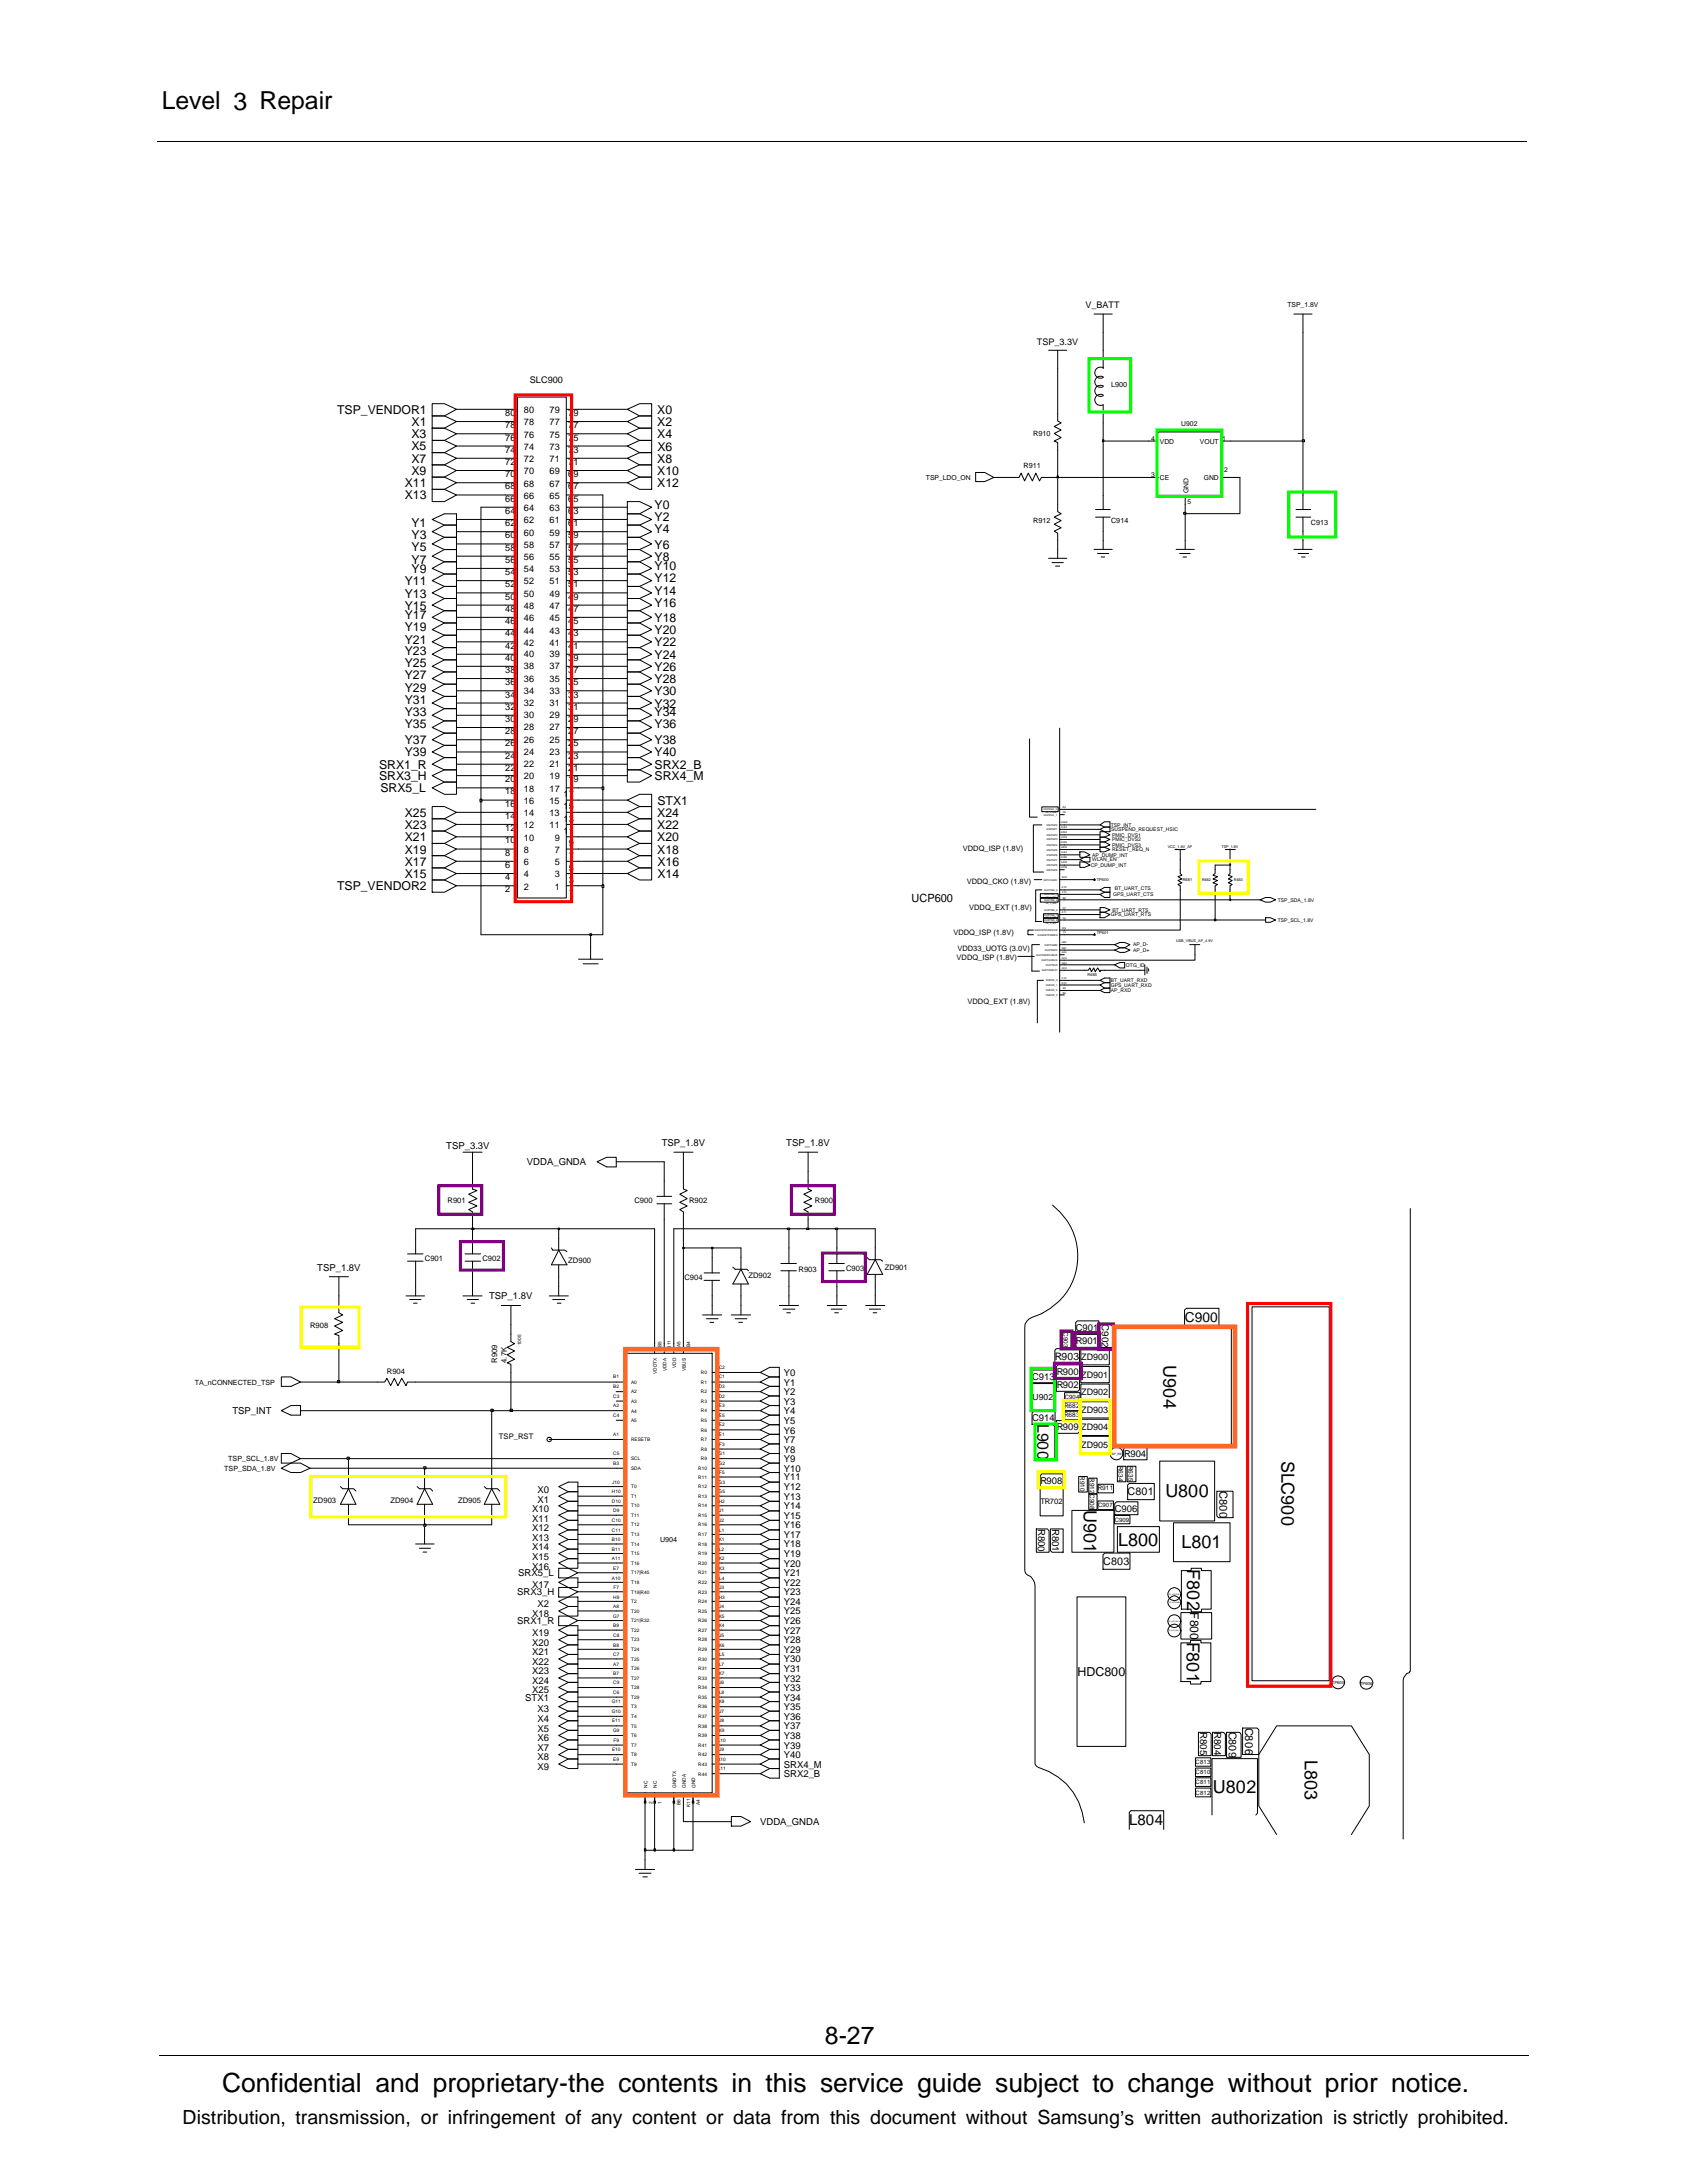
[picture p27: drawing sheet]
<svg xmlns="http://www.w3.org/2000/svg" width="216mm" height="279mm" viewBox="0 0 216 279" stroke-linecap="round" stroke-linejoin="round" font-family="sans-serif">
<defs><g id="words">
<text font-size="3.4" x="28.4" y="267.7">Confidential and proprietary-the contents in this service guide subject to change without prior notice.</text>
<g font-size="3.2">
<text x="20.7" y="14">Level 3 Repair</text>
<text x="105.6" y="261.6">8-27</text>
</g>
<text font-size="2.5" x="23.4" y="271.9">Distribution, transmission, or infringement of any content or data from this document without Samsung’s written authorization is strictly prohibited.</text>
<g font-size="2.3">
<text x="148.9" y="174.8" transform="rotate(90 148.9 174.8)">U904</text>
<text x="149.1" y="191.6">U800</text>
<text x="164" y="187" transform="rotate(90 164 187)">SLC900</text>
<text x="138.7" y="193.2" transform="rotate(90 138.7 193.2)">U901</text>
<text x="143.1" y="197.8">L800</text>
<text x="151.2" y="198.2">L801</text>
<text x="151.9" y="200.8" transform="rotate(90 151.9 200.8)">F802</text>
<text x="151.9" y="210.1" transform="rotate(90 151.9 210.1)">F801</text>
<text x="167" y="225.3" transform="rotate(90 167 225.3)">L803</text>
<text x="155.2" y="229.5">U802</text>
</g>
<text font-size="2" x="132.8" y="182.2" transform="rotate(90 132.8 182.2)">L900</text>
<text font-size="1.9" x="144.5" y="233.6">L804</text>
<text font-size="1.8" x="151.6" y="169.2">C900</text>
<g font-size="1.6">
<text x="43.1" y="53">TSP_VENDOR1</text>
<text x="84.1" y="53">X0</text>
<text x="52.7" y="56.1">X3</text>
<text x="52.7" y="57.7">X5</text>
<text x="52.7" y="59.2">X7</text>
<text x="52.7" y="54.5">X1</text>
<text x="84.1" y="54.5">X2</text>
<text x="84.1" y="56.1">X4</text>
<text x="84.1" y="59.2">X8</text>
<text x="84.1" y="57.7">X6</text>
<text x="51.8" y="63.9">X13</text>
<text x="51.8" y="62.4">X11</text>
<text x="52.7" y="60.8">X9</text>
<text x="83.8" y="65.1">Y0</text>
<text x="84.1" y="62.4">X12</text>
<text x="84.1" y="60.8">X10</text>
<text x="52.7" y="67.4">Y1</text>
<text x="52.7" y="69">Y3</text>
<text x="52.7" y="70.6">Y5</text>
<text x="83.8" y="66.7">Y2</text>
<text x="83.8" y="68.3">Y4</text>
<text x="83.8" y="71.8">Y8</text>
<text x="83.8" y="70.2">Y6</text>
<text x="51.8" y="76.5">Y13</text>
<text x="51.8" y="74.9">Y11</text>
<text x="52.7" y="72.1">Y7</text>
<text x="52.7" y="73.3">Y9</text>
<text x="83.8" y="74.5">Y12</text>
<text x="83.8" y="77.7">Y16</text>
<text x="83.8" y="76.1">Y14</text>
<text x="83.8" y="73">Y10</text>
<text x="51.8" y="79.2">Y17</text>
<text x="51.8" y="80.8">Y19</text>
<text x="51.8" y="78">Y15</text>
<text x="51.8" y="82.4">Y21</text>
<text x="51.8" y="83.8">Y23</text>
<text x="83.8" y="79.6">Y18</text>
<text x="83.8" y="81.2">Y20</text>
<text x="83.8" y="82.7">Y22</text>
<text x="51.8" y="85.4">Y25</text>
<text x="51.8" y="87">Y27</text>
<text x="51.8" y="88.5">Y29</text>
<text x="83.8" y="89">Y30</text>
<text x="83.8" y="85.9">Y26</text>
<text x="83.8" y="87.4">Y28</text>
<text x="83.8" y="84.3">Y24</text>
<text x="51.8" y="95.3">Y37</text>
<text x="51.8" y="91.7">Y33</text>
<text x="51.8" y="90.1">Y31</text>
<text x="51.8" y="93.2">Y35</text>
<text x="83.8" y="95.3">Y38</text>
<text x="83.8" y="91.7">Y34</text>
<text x="83.8" y="90.6">Y32</text>
<text x="83.8" y="93.2">Y36</text>
<text x="48.5" y="99.8">SRX3_H</text>
<text x="48.5" y="98.4">SRX1_R</text>
<text x="48.7" y="101.4">SRX5_L</text>
<text x="51.8" y="96.8">Y39</text>
<text x="83.8" y="98.4">SRX2_B</text>
<text x="83.8" y="99.8">SRX4_M</text>
<text x="83.8" y="96.8">Y40</text>
<text x="51.8" y="104.5">X25</text>
<text x="51.8" y="106.1">X23</text>
<text x="51.8" y="107.7">X21</text>
<text x="84.1" y="104.5">X24</text>
<text x="84.1" y="107.7">X20</text>
<text x="84.1" y="106.1">X22</text>
<text x="84.1" y="103">STX1</text>
<text x="43.1" y="113.9">TSP_VENDOR2</text>
<text x="51.8" y="110.8">X17</text>
<text x="51.8" y="112.4">X15</text>
<text x="51.8" y="109.2">X19</text>
<text x="84.1" y="109.2">X18</text>
<text x="84.1" y="112.4">X14</text>
<text x="84.1" y="110.8">X16</text>
<text x="137.9" y="214.5">HDC800</text>
</g>
<g font-size="1.5">
<text x="116.7" y="115.4">UCP600</text>
<text x="152.3" y="206.4" transform="rotate(90 152.3 206.4)">F800</text>
</g>
<g font-size="1.4">
<text x="144.3" y="191.4">C801</text>
<text x="156.1" y="190.8" transform="rotate(90 156.1 190.8)">C800</text>
<text x="141.2" y="200.3">C803</text>
<text x="157.2" y="221.7" transform="rotate(90 157.2 221.7)">C809</text>
<text x="159.4" y="221.1" transform="rotate(90 159.4 221.1)">C806</text>
</g>
<g font-size="1.3">
<text x="141" y="169.5" transform="rotate(90 141 169.5)">C902</text>
<text x="135" y="174">R903</text>
<text x="132.8" y="195.7" transform="rotate(90 132.8 195.7)">R800</text>
<text x="134.6" y="195.7" transform="rotate(90 134.6 195.7)">R801</text>
<text x="153.6" y="221.7" transform="rotate(90 153.6 221.7)">R805</text>
<text x="155.4" y="221.7" transform="rotate(90 155.4 221.7)">R804</text>
</g>
<g font-size="1.2">
<text x="138.9" y="39.5">V_BATT</text>
<text x="132.7" y="44.1">TSP_3.3V</text>
<text x="64.7" y="53.2">80</text>
<text x="67.1" y="52.9">80</text>
<text x="67.8" y="49">SLC900</text>
<text x="70.3" y="52.9">79</text>
<text x="72.7" y="53.2">79</text>
<text x="64.7" y="57.9">74</text>
<text x="64.7" y="56.4">76</text>
<text x="64.7" y="54.8">78</text>
<text x="64.7" y="59.5">72</text>
<text x="67.1" y="57.6">74</text>
<text x="67.1" y="56">76</text>
<text x="67.1" y="54.4">78</text>
<text x="67.1" y="59.1">72</text>
<text x="70.3" y="56">75</text>
<text x="70.3" y="54.4">77</text>
<text x="70.3" y="59.1">71</text>
<text x="70.3" y="57.6">73</text>
<text x="72.7" y="56.4">75</text>
<text x="72.7" y="54.8">77</text>
<text x="72.7" y="59.5">71</text>
<text x="72.7" y="57.9">73</text>
<text x="64.7" y="62.6">68</text>
<text x="64.7" y="61.1">70</text>
<text x="64.7" y="65.8">64</text>
<text x="64.7" y="64.2">66</text>
<text x="67.1" y="62.3">68</text>
<text x="67.1" y="60.7">70</text>
<text x="67.1" y="63.8">66</text>
<text x="67.1" y="65.4">64</text>
<text x="70.3" y="62.3">67</text>
<text x="70.3" y="60.7">69</text>
<text x="70.3" y="65.4">63</text>
<text x="70.3" y="63.8">65</text>
<text x="72.7" y="61.1">69</text>
<text x="72.7" y="65.8">63</text>
<text x="72.7" y="64.2">65</text>
<text x="72.7" y="62.6">67</text>
<text x="64.7" y="68.9">60</text>
<text x="64.7" y="67.4">62</text>
<text x="64.7" y="70.5">58</text>
<text x="67.1" y="68.5">60</text>
<text x="67.1" y="67">62</text>
<text x="67.1" y="70.1">58</text>
<text x="67.1" y="71.7">56</text>
<text x="70.3" y="67">61</text>
<text x="70.3" y="71.7">55</text>
<text x="70.3" y="70.1">57</text>
<text x="70.3" y="68.5">59</text>
<text x="72.7" y="67.4">61</text>
<text x="72.7" y="70.5">57</text>
<text x="72.7" y="68.9">59</text>
<text x="64.7" y="76.8">50</text>
<text x="64.7" y="75.2">52</text>
<text x="64.7" y="73.6">54</text>
<text x="64.7" y="72">56</text>
<text x="67.1" y="76.4">50</text>
<text x="67.1" y="74.8">52</text>
<text x="67.1" y="73.2">54</text>
<text x="67.1" y="78">48</text>
<text x="70.3" y="74.8">51</text>
<text x="70.3" y="73.2">53</text>
<text x="70.3" y="78">47</text>
<text x="70.3" y="76.4">49</text>
<text x="72.7" y="75.2">51</text>
<text x="72.7" y="73.6">53</text>
<text x="72.7" y="72">55</text>
<text x="72.7" y="76.8">49</text>
<text x="64.7" y="83">42</text>
<text x="64.7" y="81.4">44</text>
<text x="64.7" y="79.9">46</text>
<text x="64.7" y="78.3">48</text>
<text x="67.1" y="82.7">42</text>
<text x="67.1" y="81.1">44</text>
<text x="67.1" y="79.5">46</text>
<text x="70.3" y="82.7">41</text>
<text x="70.3" y="81.1">43</text>
<text x="70.3" y="79.5">45</text>
<text x="72.7" y="83">41</text>
<text x="72.7" y="81.4">43</text>
<text x="72.7" y="79.9">45</text>
<text x="72.7" y="78.3">47</text>
<text x="64.7" y="84.6">40</text>
<text x="64.7" y="89.3">34</text>
<text x="64.7" y="87.7">36</text>
<text x="64.7" y="86.1">38</text>
<text x="67.1" y="85.7">38</text>
<text x="67.1" y="84.1">40</text>
<text x="67.1" y="88.8">34</text>
<text x="67.1" y="87.2">36</text>
<text x="70.3" y="84.1">39</text>
<text x="70.3" y="88.8">33</text>
<text x="70.3" y="87.2">35</text>
<text x="70.3" y="85.7">37</text>
<text x="72.7" y="84.6">39</text>
<text x="72.7" y="89.3">33</text>
<text x="72.7" y="87.7">35</text>
<text x="72.7" y="86.1">37</text>
<text x="64.7" y="92.4">30</text>
<text x="64.7" y="90.8">32</text>
<text x="64.7" y="95.5">26</text>
<text x="64.7" y="94">28</text>
<text x="67.1" y="91.9">30</text>
<text x="67.1" y="90.4">32</text>
<text x="67.1" y="93.5">28</text>
<text x="67.1" y="95.1">26</text>
<text x="70.3" y="90.4">31</text>
<text x="70.3" y="95.1">25</text>
<text x="70.3" y="93.5">27</text>
<text x="70.3" y="91.9">29</text>
<text x="72.7" y="90.8">31</text>
<text x="72.7" y="95.5">25</text>
<text x="72.7" y="94">27</text>
<text x="72.7" y="92.4">29</text>
<text x="64.7" y="97.1">24</text>
<text x="64.7" y="101.7">18</text>
<text x="64.7" y="100.1">20</text>
<text x="64.7" y="98.7">22</text>
<text x="67.1" y="96.6">24</text>
<text x="67.1" y="99.8">20</text>
<text x="67.1" y="101.3">18</text>
<text x="67.1" y="98.2">22</text>
<text x="70.3" y="96.6">23</text>
<text x="70.3" y="101.3">17</text>
<text x="70.3" y="99.8">19</text>
<text x="70.3" y="98.2">21</text>
<text x="72.7" y="97.1">23</text>
<text x="72.7" y="100.1">19</text>
<text x="72.7" y="98.7">21</text>
<text x="64.7" y="103.2">16</text>
<text x="64.7" y="104.8">14</text>
<text x="64.7" y="106.4">12</text>
<text x="64.7" y="107.9">10</text>
<text x="67.1" y="104.5">14</text>
<text x="67.1" y="106">12</text>
<text x="67.1" y="107.6">10</text>
<text x="67.1" y="102.9">16</text>
<text x="70.3" y="104.5">13</text>
<text x="70.3" y="102.9">15</text>
<text x="70.3" y="106">11</text>
<text x="71" y="107.6">9</text>
<text x="72.1" y="105.2">13</text>
<text x="72.1" y="103.6">15</text>
<text x="72.1" y="106.7">11</text>
<text x="72.1" y="102">17</text>
<text x="64.7" y="109.5">8</text>
<text x="64.7" y="112.7">4</text>
<text x="64.7" y="111.1">6</text>
<text x="67.1" y="109.2">8</text>
<text x="67.1" y="112.3">4</text>
<text x="67.1" y="113.9">2</text>
<text x="67.1" y="110.7">6</text>
<text x="71" y="113.9">1</text>
<text x="71" y="109.2">7</text>
<text x="71" y="110.7">5</text>
<text x="71" y="112.3">3</text>
<text x="72.8" y="108.3">9</text>
<text x="72.8" y="109.9">7</text>
<text x="72.8" y="111.4">5</text>
<text x="72.8" y="113">3</text>
<text x="64.7" y="114.2">2</text>
<text x="72.8" y="114.6">1</text>
<text x="57.1" y="147.1">TSP_3.3V</text>
<text x="67.4" y="149.1">VDDA_GNDA</text>
<text x="84.7" y="146.7">TSP_1.8V</text>
<text x="100.6" y="146.7">TSP_1.8V</text>
<text x="40.6" y="162.6">TSP_1.8V</text>
<text x="62.6" y="166.3">TSP_1.8V</text>
<text x="137.7" y="170.3">C901</text>
<text x="137.7" y="172.1">R901</text>
<text x="100.3" y="179.8">Y3</text>
<text x="100.3" y="178.6">Y2</text>
<text x="100.3" y="177.3">Y1</text>
<text x="100.3" y="176.1">Y0</text>
<text x="132.1" y="176.6">C913</text>
<text x="135.2" y="175.9">R900</text>
<text x="135.2" y="177.7">R902</text>
<text x="29.7" y="181">TSP_INT</text>
<text x="100.3" y="184.7">Y7</text>
<text x="100.3" y="183.5">Y6</text>
<text x="100.3" y="181">Y4</text>
<text x="100.3" y="182.2">Y5</text>
<text x="100.3" y="185.9">Y8</text>
<text x="132.1" y="181.9">C914</text>
<text x="135.2" y="183.1">R909</text>
<text x="68.8" y="191.1">X0</text>
<text x="100.3" y="187.1">Y9</text>
<text x="100.3" y="188.4">Y10</text>
<text x="100.3" y="190.7">Y12</text>
<text x="100.3" y="191.9">Y13</text>
<text x="100.3" y="189.5">Y11</text>
<text x="133.2" y="189.9">R908</text>
<text x="143.9" y="186.5">R904</text>
<text x="68.1" y="193.5">X10</text>
<text x="68.1" y="194.8">X11</text>
<text x="68.1" y="196">X12</text>
<text x="68.1" y="197.2">X13</text>
<text x="68.8" y="192.3">X1</text>
<text x="100.3" y="196.8">Y17</text>
<text x="100.3" y="195.6">Y16</text>
<text x="100.3" y="193.2">Y14</text>
<text x="100.3" y="194.4">Y15</text>
<text x="142.7" y="193.5">C906</text>
<text x="66.3" y="201.7">SRX5_L</text>
<text x="68.1" y="199.7">X15</text>
<text x="68.1" y="200.9">X16</text>
<text x="68.1" y="203.2">X17</text>
<text x="68.1" y="198.4">X14</text>
<text x="100.3" y="199.3">Y19</text>
<text x="100.3" y="203">Y22</text>
<text x="100.3" y="198.1">Y18</text>
<text x="100.3" y="200.5">Y20</text>
<text x="100.3" y="201.7">Y21</text>
<text x="66.2" y="204.2">SRX3_H</text>
<text x="66.2" y="207.9">SRX1_R</text>
<text x="68.1" y="206.9">X18</text>
<text x="68.1" y="209.4">X19</text>
<text x="68.8" y="205.7">X2</text>
<text x="100.3" y="209.1">Y27</text>
<text x="100.3" y="207.9">Y26</text>
<text x="100.3" y="204.2">Y23</text>
<text x="100.3" y="206.6">Y25</text>
<text x="100.3" y="205.4">Y24</text>
<text x="68.1" y="211.8">X21</text>
<text x="68.1" y="213">X22</text>
<text x="68.1" y="214.3">X23</text>
<text x="68.1" y="215.5">X24</text>
<text x="68.1" y="210.6">X20</text>
<text x="100.3" y="212.8">Y30</text>
<text x="100.3" y="214">Y31</text>
<text x="100.3" y="211.5">Y29</text>
<text x="100.3" y="215.2">Y32</text>
<text x="100.3" y="210.3">Y28</text>
<text x="67.2" y="217.7">STX1</text>
<text x="68.1" y="216.7">X25</text>
<text x="68.8" y="219.2">X3</text>
<text x="68.8" y="220.4">X4</text>
<text x="68.8" y="221.6">X5</text>
<text x="100.3" y="217.7">Y34</text>
<text x="100.3" y="218.9">Y35</text>
<text x="100.3" y="216.4">Y33</text>
<text x="100.3" y="220.1">Y36</text>
<text x="100.3" y="221.3">Y37</text>
<text x="68.8" y="222.8">X6</text>
<text x="68.8" y="224.1">X7</text>
<text x="68.8" y="225.3">X8</text>
<text x="68.8" y="226.5">X9</text>
<text x="100.3" y="227.5">SRX2_B</text>
<text x="100.3" y="222.6">Y38</text>
<text x="100.3" y="223.8">Y39</text>
<text x="100.3" y="225">Y40</text>
<text x="100.3" y="226.3">SRX4_M</text>
<text x="97.3" y="233.6">VDDA_GNDA</text>
</g>
<g font-size="1.1">
<text x="132.1" y="179.2">U902</text>
<text x="138.3" y="174">ZD900</text>
<text x="138.3" y="176.3">ZD901</text>
<text x="138.3" y="178.6">ZD902</text>
<text x="138.3" y="180.8">ZD903</text>
<text x="138.3" y="183.1">ZD904</text>
<text x="138.3" y="185.3">ZD905</text>
</g>
<g font-size="1">
<text x="123.2" y="108.9">VDDQ_ISP (1.8V)</text>
<text x="123.7" y="113.1">VDDQ_CKO (1.8V)</text>
<text x="122" y="119.6">VDDQ_ISP (1.8V)</text>
<text x="124" y="116.5">VDDQ_EXT (1.8V)</text>
<text x="122.4" y="122.9">VDDQ_ISP (1.8V)</text>
<text x="122.5" y="121.7">VDD33_UOTG (3.0V)</text>
<text x="123.8" y="128.5">VDDQ_EXT (1.8V)</text>
<text x="57.3" y="154">R901</text>
<text x="81.2" y="154">C900</text>
<text x="88.2" y="154">R902</text>
<text x="104.3" y="154">R900</text>
<text x="54.4" y="161.4">C901</text>
<text x="61.7" y="161.4">C902</text>
<text x="72.7" y="161.6">ZD900</text>
<text x="87.6" y="163.8">C904</text>
<text x="95.8" y="163.5">ZD902</text>
<text x="102.2" y="162.8">R903</text>
<text x="108.3" y="162.6">C903</text>
<text x="113.2" y="162.5">ZD901</text>
<text x="39.7" y="170">R908</text>
<text x="49.5" y="175.9">R904</text>
<text x="63.6" y="174.4" transform="rotate(-90 63.6 174.4)">R909</text>
<text x="64.9" y="174.4" transform="rotate(-90 64.9 174.4)">4.7K</text>
<text x="63.9" y="184.2">TSP_RST</text>
<text x="40.1" y="192.4">ZD903</text>
<text x="50" y="192.4">ZD904</text>
<text x="58.6" y="192.4">ZD905</text>
<text x="133.2" y="192.6">TR702</text>
</g>
<g font-size=".9">
<text x="164.8" y="39.3">TSP_1.8V</text>
<text x="142.2" y="49.6">L900</text>
<text x="131" y="59.9">R911</text>
<text x="132.2" y="55.8">R910</text>
<text x="147.3" y="56.5">4</text>
<text x="148.4" y="56.8">VDD</text>
<text x="151.2" y="54.5">U902</text>
<text x="153.6" y="56.8">VOUT</text>
<text x="156.4" y="56.5">1</text>
<text x="118.5" y="61.4">TSP_LDO_ON</text>
<text x="147.3" y="61.1">3</text>
<text x="148.4" y="61.4">CE</text>
<text x="152" y="64.5">5</text>
<text x="152.1" y="63.1" transform="rotate(-90 152.1 63.1)">GND</text>
<text x="154.1" y="61.4">GND</text>
<text x="156.7" y="60.5">2</text>
<text x="132.2" y="67">R912</text>
<text x="142.2" y="66.9">C914</text>
<text x="167.8" y="67.2">C913</text>
<text x="24.9" y="177.2">TA_nCONNECTED_TSP</text>
<text x="28.7" y="188.2">TSP_SDA_1.8V</text>
<text x="29.2" y="187">TSP_SCL_1.8V</text>
<text x="84.5" y="197.4">U904</text>
</g>
<g font-size=".8">
<text x="136.1" y="170.5" transform="rotate(90 136.1 170.5)">C903</text>
<text x="136.3" y="179">C904</text>
<text x="136.2" y="180.3">R682</text>
<text x="136.2" y="181.4">R683</text>
<text x="138.2" y="189" transform="rotate(90 138.2 189)">R910</text>
<text x="139.5" y="189.2" transform="rotate(90 139.5 189.2)">R912C908</text>
<text x="140.5" y="190.8">R911</text>
<text x="143.2" y="187.6" transform="rotate(90 143.2 187.6)">R634</text>
<text x="144.4" y="187.6" transform="rotate(90 144.4 187.6)">R635</text>
<text x="140.5" y="192.9">C907</text>
<text x="142.7" y="194.8">C909</text>
<text x="153" y="227.1">C810</text>
<text x="153" y="225.8">C813</text>
<text x="153" y="228.4">C811</text>
<text x="153" y="229.7">C812</text>
</g>
<g font-size=".6">
<text x="142.2" y="105.8">TSP_INT</text>
<text x="142.2" y="106.4">SUSPEND_REQUEST_HSIC</text>
<text x="142.3" y="107.7">PMIC_DVS2</text>
<text x="142.3" y="107.1">PMIC_DVS1</text>
<text x="139.6" y="110.9">CP_DUMP_INT</text>
<text x="139.8" y="110.2">WLAN_EN</text>
<text x="139.8" y="109.6">AP_DUMP_INT</text>
<text x="142.3" y="109">RESET_REQ_N</text>
<text x="142.3" y="108.4">PMIC_DVS3</text>
<text x="142.7" y="113.9">BT_UART_CTS</text>
<text x="142.2" y="117.3">GPS_UART_RTS</text>
<text x="142.4" y="116.7">BT_UART_RTS</text>
<text x="142.5" y="114.7">GPS_UART_CTS</text>
<text x="163.5" y="118">TSP_SCL_1.8V</text>
<text x="163.5" y="115.4">TSP_SDA_1.8V</text>
<text x="142.2" y="125.7">BT_UART_RXD</text>
<text x="144.1" y="123.7">OTG_ID</text>
<text x="145" y="121.1">AP_D-</text>
<text x="145" y="121.8">AP_D+</text>
<text x="142.2" y="127">AP_RXD</text>
<text x="142.2" y="126.3">GPS_UART_RXD</text>
<text x="66.7" y="172.2" transform="rotate(-90 66.7 172.2)">1005</text>
<text x="84.6" y="172.4" transform="rotate(-90 84.6 172.4)">B5</text>
<text x="85.9" y="172.5" transform="rotate(-90 85.9 172.5)">J11</text>
<text x="87.1" y="172.4" transform="rotate(-90 87.1 172.4)">A5</text>
<text x="88.3" y="172.4" transform="rotate(-90 88.3 172.4)">B4</text>
<text x="78.5" y="176.4">B1</text>
<text x="78.5" y="178.9">C3</text>
<text x="78.5" y="177.7">B2</text>
<text x="80.8" y="177.1">A0</text>
<text x="80.8" y="179.6">A3</text>
<text x="80.8" y="178.3">A2</text>
<text x="84.1" y="175.9" transform="rotate(-90 84.1 175.9)">VDDTX</text>
<text x="85.3" y="175.5" transform="rotate(-90 85.3 175.5)">VDDA</text>
<text x="86.5" y="175.1" transform="rotate(-90 86.5 175.1)">VDD</text>
<text x="87.8" y="175.5" transform="rotate(-90 87.8 175.5)">VBUS</text>
<text x="89.7" y="177.1">R1</text>
<text x="89.7" y="179.6">R3</text>
<text x="89.7" y="178.3">R2</text>
<text x="89.7" y="175.9">R0</text>
<text x="92" y="176.4">C1</text>
<text x="92" y="178.9">D2</text>
<text x="92" y="177.7">D3</text>
<text x="92" y="175.2">C2</text>
<text x="78.5" y="180.1">A2</text>
<text x="78.5" y="183.8">A1</text>
<text x="78.5" y="181.3">C4</text>
<text x="80.8" y="180.8">A4</text>
<text x="80.8" y="184.4">RESETB</text>
<text x="80.8" y="182">A5</text>
<text x="89.7" y="184.4">R7</text>
<text x="89.7" y="185.7">R8</text>
<text x="89.7" y="183.2">R6</text>
<text x="89.7" y="180.8">R4</text>
<text x="89.7" y="182">R5</text>
<text x="92" y="183.8">E1</text>
<text x="92" y="182.6">E2</text>
<text x="92" y="180.1">E3</text>
<text x="92" y="181.3">E5</text>
<text x="92" y="185">F3</text>
<text x="78.3" y="191.1">H10</text>
<text x="78.4" y="189.9">J10</text>
<text x="78.5" y="186.2">C5</text>
<text x="78.5" y="187.5">B3</text>
<text x="80.8" y="186.9">SCL</text>
<text x="80.8" y="188.1">SDA</text>
<text x="80.8" y="190.5">T0</text>
<text x="80.8" y="191.7">T1</text>
<text x="89.4" y="191.7">R13</text>
<text x="89.4" y="189.3">R11</text>
<text x="89.4" y="188.1">R10</text>
<text x="89.4" y="190.5">R12</text>
<text x="89.7" y="186.9">R9</text>
<text x="92" y="191.1">G5</text>
<text x="92" y="187.5">G2</text>
<text x="92" y="189.9">G3</text>
<text x="92" y="186.2">G1</text>
<text x="92" y="188.7">F5</text>
<text x="78.3" y="197.3">B10</text>
<text x="78.3" y="192.4">D10</text>
<text x="78.3" y="194.8">C10</text>
<text x="78.3" y="196">C11</text>
<text x="78.5" y="193.6">D9</text>
<text x="80.8" y="197.8">T14</text>
<text x="80.8" y="194.1">T11</text>
<text x="80.8" y="192.9">T10</text>
<text x="80.8" y="195.4">T12</text>
<text x="80.8" y="196.6">T13</text>
<text x="89.4" y="196.6">R17</text>
<text x="89.4" y="197.8">R18</text>
<text x="89.4" y="195.4">R16</text>
<text x="89.4" y="192.9">R14</text>
<text x="89.4" y="194.1">R15</text>
<text x="92" y="197.3">K1</text>
<text x="92" y="192.4">H2</text>
<text x="92" y="196">L1</text>
<text x="92" y="194.8">J2</text>
<text x="92" y="193.6">J1</text>
<text x="78.3" y="198.5">B11</text>
<text x="78.3" y="202.2">A10</text>
<text x="78.3" y="199.7">A11</text>
<text x="78.5" y="200.9">E7</text>
<text x="78.5" y="203.4">F7</text>
<text x="80.8" y="199.1">T15</text>
<text x="80.8" y="202.7">T18</text>
<text x="80.8" y="200.3">T16</text>
<text x="80.8" y="201.5">T17|R45</text>
<text x="80.8" y="204">T19|R40</text>
<text x="89.4" y="200.3">R20</text>
<text x="89.4" y="201.5">R21</text>
<text x="89.4" y="199.1">R19</text>
<text x="89.4" y="202.7">R22</text>
<text x="89.4" y="204">R23</text>
<text x="92" y="199.7">K2</text>
<text x="92" y="200.9">K3</text>
<text x="92" y="198.5">L2</text>
<text x="92" y="202.2">L4</text>
<text x="92" y="203.4">J3</text>
<text x="78.5" y="207.1">G7</text>
<text x="78.5" y="208.3">B9</text>
<text x="78.5" y="205.8">A8</text>
<text x="78.5" y="209.5">C8</text>
<text x="78.5" y="204.6">H9</text>
<text x="80.8" y="208.9">T22</text>
<text x="80.8" y="206.4">T20</text>
<text x="80.8" y="207.6">T21|R32</text>
<text x="80.8" y="205.2">T2</text>
<text x="89.4" y="208.9">R27</text>
<text x="89.4" y="207.6">R26</text>
<text x="89.4" y="206.4">R25</text>
<text x="89.4" y="205.2">R24</text>
<text x="92" y="207.1">K5</text>
<text x="92" y="208.3">K4</text>
<text x="92" y="204.6">H3</text>
<text x="92" y="205.8">J4</text>
<text x="92" y="209.5">J5</text>
<text x="78.5" y="214.4">B7</text>
<text x="78.5" y="210.7">B8</text>
<text x="78.5" y="213.2">A7</text>
<text x="78.5" y="212">C7</text>
<text x="78.5" y="215.5">C9</text>
<text x="80.8" y="215">T27</text>
<text x="80.8" y="211.3">T24</text>
<text x="80.8" y="213.8">T26</text>
<text x="80.8" y="212.5">T25</text>
<text x="80.8" y="210.1">T23</text>
<text x="89.4" y="212.5">R30</text>
<text x="89.4" y="213.8">R31</text>
<text x="89.4" y="211.3">R29</text>
<text x="89.4" y="215">R33</text>
<text x="89.4" y="210.1">R28</text>
<text x="92" y="210.7">K6</text>
<text x="92" y="214.4">K7</text>
<text x="92" y="213.2">L7</text>
<text x="92" y="212">L5</text>
<text x="92" y="215.5">J6</text>
<text x="78.3" y="219.2">G10</text>
<text x="78.3" y="218">G11</text>
<text x="78.3" y="220.4">E11</text>
<text x="78.5" y="221.7">G9</text>
<text x="78.5" y="216.8">C6</text>
<text x="80.8" y="217.4">T29</text>
<text x="80.8" y="216.2">T28</text>
<text x="80.8" y="219.9">T4</text>
<text x="80.8" y="218.7">T3</text>
<text x="80.8" y="221.1">T5</text>
<text x="89.4" y="217.4">R35</text>
<text x="89.4" y="218.7">R36</text>
<text x="89.4" y="221.1">R38</text>
<text x="89.4" y="216.2">R34</text>
<text x="89.4" y="219.9">R37</text>
<text x="92" y="218">K8</text>
<text x="92" y="221.7">K9</text>
<text x="92" y="216.8">L8</text>
<text x="92" y="220.5">J8</text>
<text x="92" y="219.2">J7</text>
<text x="78.3" y="224.1">E10</text>
<text x="78.5" y="225.4">E9</text>
<text x="78.5" y="222.9">F9</text>
<text x="80.8" y="222.3">T6</text>
<text x="80.8" y="226">T9</text>
<text x="80.8" y="223.6">T7</text>
<text x="80.8" y="224.8">T8</text>
<text x="89.4" y="222.3">R39</text>
<text x="89.4" y="223.6">R41</text>
<text x="89.4" y="227.2">R44</text>
<text x="89.4" y="224.8">R42</text>
<text x="89.4" y="226">R43</text>
<text x="91.8" y="225.4">K10</text>
<text x="91.9" y="222.9">L10</text>
<text x="91.9" y="226.6">L11</text>
<text x="92" y="224.1">J9</text>
<text x="82.8" y="228.8" transform="rotate(-90 82.8 228.8)">NC</text>
<text x="83.5" y="230.9" transform="rotate(-90 83.5 230.9)">2</text>
<text x="84.1" y="228.8" transform="rotate(-90 84.1 228.8)">NC</text>
<text x="84.6" y="230.9" transform="rotate(-90 84.6 230.9)">1</text>
<text x="86.5" y="228.8" transform="rotate(-90 86.5 228.8)">GNDTX</text>
<text x="87.1" y="231.1" transform="rotate(-90 87.1 231.1)">B6</text>
<text x="87.8" y="228.8" transform="rotate(-90 87.8 228.8)">GNDA</text>
<text x="88.3" y="231.3" transform="rotate(-90 88.3 231.3)">K11</text>
<text x="89" y="228.8" transform="rotate(-90 89 228.8)">GND</text>
<text x="89.6" y="231.1" transform="rotate(-90 89.6 231.1)">A4</text>
</g>
<g font-size=".5">
<text x="140.4" y="112.8">TP600</text>
<text x="149.4" y="108.5">VCC_1.8V_AP</text>
<text x="151.4" y="112.8">R681</text>
<text x="153.8" y="112.8">R682</text>
<text x="156.3" y="108.5">TSP_1.8V</text>
<text x="157.9" y="112.8">R683</text>
<text x="140.4" y="119.5">TP601</text>
<text x="139.2" y="124.9">R685</text>
<text x="150.5" y="120.6">USB_VBUS_AP_4.9V</text>
<text x="170.5" y="215.5">TP605</text>
<text x="174.1" y="215.6">TP606</text>
</g>
<text font-size=".4" x="142.1" y="186.2">TSP_RST</text>
<g font-size=".3">
<text x="133.6" y="103.7">XSPICLK_0</text>
<text x="133.6" y="104.4">XSPICLK_1</text>
<text x="133.8" y="104.1">I2C_4_SDA</text>
<text x="133.9" y="107">XISPGP2</text>
<text x="133.9" y="105.7">XISPGP0</text>
<text x="133.9" y="107.6">XISPGP3</text>
<text x="133.9" y="106.3">XISPGP1</text>
<text x="135.8" y="106.6">AD24</text>
<text x="135.8" y="107.9">AH24</text>
<text x="135.8" y="105.3">AG26</text>
<text x="135.8" y="107.3">AF24</text>
<text x="135.8" y="106">AJ23</text>
<text x="136" y="103.4">E9</text>
<text x="136" y="104">C6</text>
<text x="133.5" y="112.7">XRTCCLKO</text>
<text x="133.9" y="108.3">XISPGP4</text>
<text x="133.9" y="110.2">XISPGP7</text>
<text x="133.9" y="110.9">XISPGP8</text>
<text x="133.9" y="111.4">XISPGP9</text>
<text x="133.9" y="108.9">XISPGP5</text>
<text x="133.9" y="109.5">XISPGP6</text>
<text x="135.8" y="109.9">AH25</text>
<text x="135.8" y="108.6">AE25</text>
<text x="135.8" y="110.5">AF25</text>
<text x="135.8" y="111.1">AF26</text>
<text x="135.8" y="109.2">AJ24</text>
<text x="135.9" y="112.4">AH5</text>
<text x="135.9" y="113.7">A10</text>
<text x="132.4" y="119.2">XUHOSTOVERCUR</text>
<text x="132.8" y="119.8">XUHOSTPWREN</text>
<text x="133.6" y="114">XUCTSN_0</text>
<text x="133.6" y="117.2">XURTSN_1</text>
<text x="133.6" y="114.6">XUCTSN_1</text>
<text x="133.6" y="117.9">XURTSN_2</text>
<text x="133.6" y="116.6">XURTSN_0</text>
<text x="133.6" y="115.3">XUCTSN_2</text>
<text x="133.8" y="118.2">I2C_3_SCL</text>
<text x="133.8" y="115">I2C_2_SDA</text>
<text x="133.8" y="115.7">I2C_3_SDA</text>
<text x="133.8" y="117.5">I2C_2_SCL</text>
<text x="135.9" y="116.9">A11</text>
<text x="135.9" y="114.3">F10</text>
<text x="136" y="118.9">W6</text>
<text x="136" y="119.5">Y4</text>
<text x="136" y="117.6">C4</text>
<text x="136" y="116.3">C7</text>
<text x="136" y="115">B8</text>
<text x="132.6" y="122.3">XUOTGDRVVBUS</text>
<text x="133.3" y="123">XUOTGVBUS</text>
<text x="133.3" y="124.3">XUOTGREXT</text>
<text x="133.7" y="121">XUOTGDM</text>
<text x="133.7" y="121.7">XUOTGDP</text>
<text x="133.8" y="125.6">XURXD_0</text>
<text x="133.9" y="123.6">XUOTGID</text>
<text x="135.9" y="123.3">AD4</text>
<text x="135.9" y="122.7">AC5</text>
<text x="135.9" y="124">AC2</text>
<text x="135.9" y="120.7">AB2</text>
<text x="135.9" y="121.4">AB1</text>
<text x="135.9" y="122">AA4</text>
<text x="135.9" y="125.9">D10</text>
<text x="135.9" y="125.3">C10</text>
<text x="133.8" y="126.9">XURXD_2</text>
<text x="133.8" y="126.2">XURXD_1</text>
<text x="133.8" y="127.5">XURXD_3</text>
<text x="136" y="126.6">E8</text>
<text x="136" y="127.2">B6</text>
</g>
<g font-size=".2">
<text x="149.6" y="207.6">TP_LCD_CLK_N</text>
<text x="149.6" y="208.7">TP_LCD_CLK_P</text>
<text x="149.6" y="205.1">TP_LCD_D800</text>
<text x="149.6" y="204.1">TP_LCD_D801</text>
</g>
</g></defs>
<g fill="none" stroke="#000" stroke-width=".13">
<path d="M20.2 18.1h175.3M55.3 51.7h1.6l1.5 .7-1.5 .8h-1.6zM55.3 56.4h1.6l1.5 .7-1.5 .8h-1.6zM55.3 53.2h1.6l1.5 .8-1.5 .8h-1.6zM55.3 59.5h1.6l1.5 .7-1.5 .9h-1.6zM55.3 57.9h1.6l1.5 .8-1.5 .8h-1.6zM55.3 54.8h1.6l1.5 .7-1.5 .9h-1.6zM64.7 57.1h1.5M64.7 54h1.5M64.7 58.7h1.5M64.7 55.5h1.5M64.7 52.4h1.5"/>
<path d="M66.2 50.8h6.3v64.1h-6.3zM72.5 58.7h1.5M72.5 55.5h1.5M72.5 52.4h1.5M72.5 57.1h1.5M72.5 54h1.5M80.3 52.4l1.6-.7h1.5v1.5h-1.5zM80.3 58.7l1.6-.8h1.5v1.6h-1.5zM80.3 57.1l1.6-.7h1.5v1.5h-1.5zM80.3 54l1.6-.8h1.5v1.6h-1.5zM80.3 55.5l1.6-.7h1.5v1.6h-1.5zM55.3 66.5l1.6-.7h1.5v1.4h-1.5z"/>
<path d="M55.3 79l1.6-.8h1.5v1.5h-1.5zM55.3 62.6h1.6l1.5 .8-1.5 .8h-1.6zM55.3 61.1h1.6l1.5 .7-1.5 .8h-1.6zM55.3 71.2l1.6-.9h1.5v1.6h-1.5zM55.3 72.7l1.6-.8h1.5v1.6h-1.5zM55.3 75.9l1.6-.8h1.5v1.5h-1.5zM55.3 69.6l1.6-.8h1.5v1.5h-1.5zM55.3 74.3l1.6-.8h1.5v1.6h-1.5zM55.3 68.1l1.6-.9h1.5v1.6h-1.5zM55.3 77.4l1.6-.8h1.5v1.6h-1.5zM64.7 60.2h1.5M64.7 63.4h1.5"/>
<path d="M64.7 66.5h1.5M64.7 69.6h1.5M64.7 72.7h1.5M64.7 75.9h1.5M64.7 77.4h1.5M64.7 79h1.5M64.7 61.8h1.5M64.7 64.9h1.5M64.7 68.1h1.5M64.7 71.2h1.5M64.7 74.3h1.5M72.5 77.4h1.5"/>
<path d="M72.5 79h1.5M72.5 63.4h1.5M72.5 66.5h1.5M72.5 69.6h1.5M72.5 72.7h1.5M72.5 75.9h1.5M72.5 60.2h1.5M72.5 61.8h1.5M72.5 64.9h1.5M72.5 68.1h1.5M72.5 71.2h1.5M72.5 74.3h1.5"/>
<path d="M80.3 61.8l1.6-.7h1.5v1.5h-1.5zM80.3 70.3h1.6l1.5 .9-1.5 .7h-1.6zM80.3 67.2h1.6l1.5 .9-1.5 .7h-1.6zM80.3 79.7h1.6l1.5 .9-1.5 .7h-1.6zM80.3 73.5h1.6l1.5 .8-1.5 .8h-1.6zM80.3 65.8h1.6l1.5 .7-1.5 .7h-1.6zM80.3 76.6h1.6l1.5 .8-1.5 .8h-1.6zM80.3 78.2h1.6l1.5 .8-1.5 .7h-1.6zM80.3 64.2h1.6l1.5 .7-1.5 .9h-1.6zM80.3 75.1h1.6l1.5 .8-1.5 .7h-1.6zM80.3 68.8h1.6l1.5 .8-1.5 .7h-1.6zM80.3 71.9h1.6l1.5 .8-1.5 .8h-1.6z"/>
<path d="M80.3 60.2l1.6-.7h1.5v1.6h-1.5zM55.3 99.3l1.6-.8h1.5v1.6h-1.5zM55.3 88.4l1.6-.8h1.5v1.5h-1.5zM55.3 93.1l1.6-.8h1.5v1.5h-1.5zM55.3 86.8l1.6-.8h1.5v1.6h-1.5zM55.3 97.8l1.6-.8h1.5v1.5h-1.5zM55.3 94.7l1.6-.9h1.5v1.6h-1.5zM55.3 96.2l1.6-.8h1.5v1.6h-1.5zM55.3 85.3l1.6-.8h1.5v1.5h-1.5zM55.3 91.5l1.6-.8h1.5v1.6h-1.5zM55.3 83.7l1.6-.8h1.5v1.6h-1.5zM55.3 90l1.6-.9h1.5v1.6h-1.5z"/>
<path d="M56.9 81.3l-1.6 .8 1.6 .8h1.5v-1.6M56.9 81.3l-1.6-.7 1.6-.9h1.5v1.6M56.9 81.3h1.5M64.7 80.6h1.5M64.7 91.5h1.5M64.7 85.3h1.5M64.7 94.7h1.5M64.7 97.8h1.5M64.7 88.4h1.5M64.7 82.1h1.5M64.7 83.7h1.5M64.7 93.1h1.5"/>
<path d="M64.7 96.2h1.5M64.7 99.3h1.5M64.7 86.8h1.5M64.7 90h1.5M72.5 82.1h1.5M72.5 91.5h1.5M72.5 85.3h1.5M72.5 94.7h1.5M72.5 97.8h1.5M72.5 88.4h1.5M72.5 80.6h1.5M72.5 83.7h1.5"/>
<path d="M72.5 93.1h1.5M72.5 96.2h1.5M72.5 99.3h1.5M72.5 86.8h1.5M72.5 90h1.5M80.3 89.1h1.6l1.5 .9-1.5 .7h-1.6zM80.3 81.3h1.6l1.5 .8-1.5 .8h-1.6zM80.3 84.5h1.6l1.5 .8-1.5 .7h-1.6zM80.3 92.3h1.6l1.5 .8-1.5 .7h-1.6zM80.3 95.4h1.6l1.5 .8-1.5 .8h-1.6zM80.3 97h1.6l1.5 .8-1.5 .7h-1.6zM80.3 93.8h1.6l1.5 .9-1.5 .7h-1.6z"/>
<path d="M80.3 87.6h1.6l1.5 .8-1.5 .7h-1.6zM80.3 98.5h1.6l1.5 .8-1.5 .8h-1.6zM80.3 86h1.6l1.5 .8-1.5 .8h-1.6zM80.3 82.9h1.6l1.5 .8-1.5 .8h-1.6zM80.3 90.7h1.6l1.5 .8-1.5 .8h-1.6zM55.3 112.6h1.6l1.5 .8-1.5 .8h-1.6zM55.3 107.9h1.6l1.5 .8-1.5 .8h-1.6zM55.3 103.2h1.6l1.5 .8-1.5 .8h-1.6zM55.3 106.4v1.5h1.6l1.5-.8-1.5-.7M55.3 111.1h1.6l1.5 .7-1.5 .8h-1.6zM55.3 109.5h1.6l1.5 .7-1.5 .9h-1.6zM55.3 106.4v-1.6h1.6l1.5 .7-1.5 .9"/>
<path d="M55.3 106.4h1.6M55.3 100.8l1.6-.7h1.5v1.6h-1.5zM61.6 102.4v17.2h14v3.2M64.7 100.8h1.5M64.7 104h1.5M64.7 107.1h1.5M64.7 110.2h1.5M64.7 113.4h1.5M64.7 102.4h1.5M64.7 105.5h1.5M64.7 108.7h1.5M64.7 111.8h1.5"/>
<path d="M72.5 100.8h1.5M72.5 104h1.5M72.5 107.1h1.5M72.5 110.2h1.5M72.5 113.4h1.5M72.5 102.4h1.5M72.5 105.5h1.5M72.5 108.7h1.5M72.5 111.8h1.5M80.3 110.2l1.6-.7h1.5v1.6h-1.5zM80.3 105.5l1.6-.7h1.5v1.6h-1.5zM80.3 108.7l1.6-.8h1.5v1.6h-1.5z"/>
<path d="M80.3 111.8l1.6-.7h1.5v1.5h-1.5zM80.3 104l1.6-.8h1.5v1.6h-1.5zM80.3 107.1l1.6-.7h1.5v1.5h-1.5zM80.3 102.4l1.6-.7h1.5v1.5h-1.5zM74 122.8h3.2M74.6 123.4h2M20.4 263h175.3"/>
</g>
<path d="M75.5 119.5h.2v.2h-.2z" fill="#c3c3c3"/>
<path d="M58.4 113.4h6.3M74 113.4h3.2v6.2h-1.6M75.5 119.5h.2v.2h-.2z" fill="none" stroke="#000" stroke-width=".13"/>
<path d="M77 113.2h.3v.4h-.3z" fill="#c3c3c3"/>
<g fill="none" stroke="#000" stroke-width=".13">
<path d="M58.4 111.8h6.3M58.4 110.2h6.3M58.4 108.7h6.3M58.4 107.1h6.3M58.4 105.5h6.3M58.4 104h6.3M74 111.8h6.3M74 110.2h6.3M74 108.7h6.3M74 107.1h6.3M74 105.5h6.3M74 104h6.3"/>
<path d="M77 113.2h.3v.4h-.3zM77.2 100.8v12.6"/>
</g>
<path d="M61.4 102.3h.3v.3h-.3z" fill="#c3c3c3"/>
<path d="M61.6 64.9v37.5h3.1M58.4 100.8h6.3M61.4 102.3h.3v.3h-.3zM74 102.4h6.3M74 100.8h3.2" fill="none" stroke="#000" stroke-width=".13"/>
<path d="M77 100.7h.3v.4h-.3z" fill="#c3c3c3"/>
<g fill="none" stroke="#000" stroke-width=".13">
<path d="M58.4 58.7h6.3M58.4 57.1h6.3M58.4 55.5h6.3M58.4 54h6.3M58.4 52.4h6.3M74 58.7h6.3M74 57.1h6.3M74 55.5h6.3M74 54h6.3M74 52.4h6.3M134.2 44.8h2.3M135.4 53v.9l.4 .2-.9 .5 .9 .4-.9 .5 .9 .5-.9 .5 .5 .1v1"/>
<path d="M135.4 44.8v2.4M140 40.2h2.3M141.2 40.2v2.3M141.2 44.8v2.4M141.2 51.8v2.3M141.2 49.4a.72 .72 0 0 0-1.1 .6 .72 .72 0 0 0 1.1 .7M141.2 47.1a.72 .72 0 0 0-1.1 .6 .72 .72 0 0 0 1.1 .6M141.2 50.6a.71 .71 0 0 0-1.1 .6 .71 .71 0 0 0 1.1 .6M141.2 48.3a.72 .72 0 0 0-1.1 .5 .72 .72 0 0 0 1.1 .7M147 56.5h1.2M148.2 55.3h8.2v8.1h-8.2zM156.4 56.5h1.1"/>
<path d="M165.6 40.2h2.3M166.8 40.2v2.3M58.4 72.7h6.3M58.4 69.6h6.3M58.4 79h6.3M58.4 77.4h6.3M58.4 75.9h6.3M58.4 74.3h6.3M58.4 71.2h6.3M58.4 68.1h6.3M58.4 66.5h6.3M58.4 63.4h6.3"/>
<path d="M58.4 61.8h6.3M58.4 60.2h6.3M61.6 64.9h3.1M74 63.4h3.2v37.4M74 79h6.3M74 77.4h6.3M74 75.9h6.3M74 74.3h6.3M74 72.7h6.3M74 71.2h6.3M74 69.6h6.3M74 68.1h6.3"/>
<path d="M74 66.5h6.3M74 64.9h6.3M74 61.8h6.3M74 60.2h6.3M124.9 60.5h1.1l1.2 .6-1.2 .5h-1.1zM129.5 61.1h.9l.3-.5 .4 1 .5-1 .5 1 .5-1 .4 1 .3-.5h.9M134.2 71.5h2.3M134.6 72h1.5M135.1 72.5h.5M135.4 64.6v.9l.4 .2-.9 .5 .9 .4-.9 .5 .9 .4-.9 .5 .5 .2v3.3M140 70.3h2.3M140.2 66.2h1.9"/>
<path d="M140.2 65.2h1.9M140.5 70.8h1.4M140.9 71.3h.5M141.2 63.4v1.8M141.2 66.2v4.1M147 61.1h1.2M150.5 70.3h2.3M151 70.8h1.3M151.4 71.3h.4M151.7 63.4v1.2M151.7 65.7v4.6M156.4 61.1h1.1"/>
<path d="M165.6 70.3h2.3M165.9 66.2h1.8M165.9 65.2h1.8M166.1 70.8h1.4M166.6 71.3h.4M166.8 63.4v1.8M166.8 66.2v4.1M58.4 99.3h6.3M58.4 97.8h6.3M58.4 96.2h6.3M58.4 94.7h6.3M58.4 93.1h6.3"/>
<path d="M58.4 90h6.3M58.4 88.4h6.3M58.4 86.8h6.3M58.4 85.3h6.3M58.4 82.1h6.3M58.4 80.6h6.3M58.4 91.5h6.3M58.4 83.7h6.3M74 99.3h6.3M74 97.8h6.3M74 96.2h6.3M74 94.7h6.3"/>
<path d="M74 93.1h6.3M74 91.5h6.3M74 90h6.3M74 88.4h6.3M74 86.8h6.3M74 85.3h6.3M74 83.7h6.3M74 82.1h6.3M74 80.6h6.3M77 100.7h.3v.4h-.3z"/>
</g>
<path d="M151.5 65.6h.3v.2h-.3z" fill="#c3c3c3"/>
<path d="M141.2 56.5v6.9M166.8 56.5v6.9M127.2 61.1h2.3M134.2 61.1h1.2v3.5M151.5 65.6h.3v.2h-.3zM158.7 61.1v4.6h-7v-1.1" fill="none" stroke="#000" stroke-width=".13"/>
<path d="M135.3 60.9h.1v.3h-.1z" fill="#c3c3c3"/>
<path d="M135.4 57.6v3.5h11.6M135.3 60.9h.1v.3h-.1zM157.5 61.1h1.2" fill="none" stroke="#000" stroke-width=".13"/>
<path d="M141.1 56.3h.2v.2h-.2z" fill="#c3c3c3"/>
<path d="M141.1 56.3h.2v.2h-.2zM141.2 54.1v2.4h5.8M157.5 56.5h9.3" fill="none" stroke="#000" stroke-width=".13"/>
<path d="M166.7 56.3h.2v.2h-.2z" fill="#c3c3c3"/>
<g fill="none" stroke="#000" stroke-width=".13">
<path d="M135.4 47.2v5.8M141.2 42.5v2.3M166.7 56.3h.2v.2h-.2zM166.8 42.5v14M53.2 158.5v2M59.2 147.5h2.5M60.5 151.2v1l.5 .2-1 .4 1 .6-1 .5 1 .4-1 .5 .5 .3v1M60.5 147.5v2.4M60.5 158.5v2M70.6 159.7l.1 .3h1.6l.3 .2M71.5 158.5v1.5M71.5 160l1.1 1.9h-2z"/>
<path d="M76.4 148.7l1.2-.6h1.3v1.3h-1.3zM84.1 154.1h1.9M84.1 153.1h1.9M85 151.2v1.9M85 154.1v2M86.2 147.5h2.5M87.5 151.2v1l.4 .2-.9 .4 .9 .6-.9 .5 .9 .4-.9 .5 .5 .3v1M87.5 147.5v2.4M101 159.7v2M102.2 147.5h2.4M103.4 151.2v1l.5 .2-1 .4 1 .6-1 .5 1 .4-1 .5 .5 .3v1M103.4 147.5v2.4"/>
<path d="M107.1 159.7v2M112 159.7v1.5M36 176.2h1.2l1.3 .7-1.3 .5h-1.2zM42.1 163.4h2.5M43.4 167.1v.9l.5 .3-1.1 .5 1.1 .4-1.1 .5 1.1 .6-1.1 .5 .6 .1v1.1M43.4 163.4v2.5M48.3 176.9h.9l.3-.5 .5 1 .5-1 .4 1 .5-1 .6 1 .2-.5h1M52 165.9h2.3M52.2 161.4h1.9M52.2 160.5h1.9M52.4 166.3h1.5M52.9 166.8h.5"/>
<path d="M53.2 161.4v2M53.2 164.6v1.3M59.2 165.9h2.5M59.5 160.5h2M59.5 161.4h2M59.8 166.3h1.4M60.3 166.8h.4M60.5 161.4v2M60.5 164.6v1.3M64.2 167.1h2.4M65.4 170.8v.9l.4 .3-.9 .4 .9 .5-.9 .5 .9 .6-.9 .4 .5 .2v1.1M65.4 167.1v2.4"/>
<path d="M70.3 165.9h2.4M70.7 166.3h1.6M71.3 166.8h.5M71.5 161.9v1.5M71.5 164.6v1.3M78.9 176.9h1.2M78.9 179.3h1.2M78.9 178.1h1.2M80.1 173.2h11v56.3h-11zM83.8 172v1.2M85 172v1.2M86.2 172v1.2"/>
<path d="M87.5 172v1.2M89.9 168.3h2.5M90.1 163.9h2M90.1 162.9h2M90.4 168.8h1.5M90.9 169.2h.4M91.1 173.2h.1M91.1 178.1h1.3M91.1 175.7h1.3M91.1 161v1.9M91.1 163.9v2M91.1 167.1v1.2"/>
<path d="M91.1 176.9h1.3M91.1 179.3h1.3M93.6 168.3h2.5M93.8 162.2l.3 .3h1.5l.2 .1M94.1 168.8h1.5M94.6 169.2h.4M94.8 161v1.5M94.8 164.3v1.6M94.8 167.1v1.2M94.8 162.5l1 1.8h-2zM97.3 176.9l1.2-.7h1.2v1.2h-1.2zM97.3 178.1l1.2-.7h1.2v1.3h-1.2z"/>
<path d="M97.3 179.3l1.2-.6h1.2v1.2h-1.2zM97.3 175.7l1.2-.7h1.2v1.2h-1.2zM99.7 167.1h2.5M99.9 162.6h2M99.9 161.7h2M100.2 167.6h1.5M100.7 168h.5M101 162.6v2M101 165.9v1.2M105.9 167.1h2.4M106.1 162.6h2M106.1 161.7h2"/>
<path d="M106.4 167.6h1.4M106.8 168h.5M107.1 162.6v2M107.1 165.9v1.2M110.8 167.1h2.4M111 161l.3 .2h1.4l.3 .2M111.3 167.6h1.4M111.7 168h.5M112 163.1v1.5M112 165.9v1.2M112 161.2l1 1.9h-2zM36 187.9l1.2-.6h1.3l1.2 .6-1.2 .6h-1.3z"/>
<path d="M36 180.6l1.2-.7h1.3v1.2h-1.3zM36 186h1.2l1.3 .7-1.3 .6h-1.2zM43.6 190.3l.3 .2h1.4l.3 .3M44.6 189v1.5M44.6 192.5v1.4M44.6 190.5l1 2h-2zM53.2 197.6h2.4M53.4 190.3l.3 .2h1.4l.3 .3M53.7 198.2h1.4M54.1 198.6h.5M54.3 190.5l1.1 2h-2zM54.3 189v1.5"/>
<path d="M54.3 192.5v1.4M54.3 196.4v1.2M62 190.3l.3 .2h1.4l.3 .3M62.9 190.5l1.1 2h-2zM62.9 189v1.5M62.9 192.5v1.4M71.5 192.7l1.2-.5h1.3v1.2h-1.3zM71.5 195.2l1.2-.6h1.3v1.2h-1.3zM71.5 191.5l1.2-.6h1.3v1.3h-1.3zM71.5 190.3l1.2-.6h1.3v1.2h-1.3zM71.5 198.8l1.2-.5h1.3v1.2h-1.3zM71.5 197.6l1.2-.6h1.3v1.3h-1.3z"/>
<path d="M71.5 196.4l1.2-.6h1.3v1.2h-1.3zM71.5 193.9l1.2-.5h1.3v1.2h-1.3zM78.9 181.8h1.2M78.9 184.2h1.2M78.9 187.9h1.2M78.9 190.3h1.2M78.9 192.7h1.2M78.9 195.2h1.2M78.9 197.6h1.2M78.9 180.6h1.2M78.9 186.7h1.2M78.9 191.5h1.2"/>
<path d="M78.9 193.9h1.2M78.9 196.4h1.2M78.9 198.8h1.2M91.1 180.6h1.3M91.1 183h1.3M91.1 185.5h1.3M91.1 187.9h1.3M91.1 190.3h1.3M91.1 192.7h1.3M91.1 195.2h1.3M91.1 197.6h1.3M91.1 181.8h1.3"/>
<path d="M91.1 184.2h1.3M91.1 186.7h1.3M91.1 189h1.3M91.1 191.5h1.3M91.1 193.9h1.3M91.1 196.4h1.3M91.1 198.8h1.3M97.3 184.2l1.2-.6h1.2v1.2h-1.2zM97.3 185.5l1.2-.7h1.2v1.2h-1.2zM97.3 196.4l1.2-.6h1.2v1.2h-1.2zM97.3 198.8l1.2-.5h1.2v1.2h-1.2zM97.3 191.5l1.2-.6h1.2v1.3h-1.2z"/>
<path d="M97.3 186.7l1.2-.7h1.2v1.3h-1.2zM97.3 193.9l1.2-.5h1.2v1.2h-1.2zM97.3 192.7l1.2-.5h1.2v1.2h-1.2zM97.3 187.9l1.2-.6h1.2v1.2h-1.2zM97.3 197.6l1.2-.6h1.2v1.3h-1.2zM97.3 183l1.2-.6h1.2v1.2h-1.2zM97.3 195.2l1.2-.6h1.2v1.2h-1.2zM98.5 189.7l-1.2-.7 1.2-.5h1.2v1.2M98.5 189.7l-1.2 .6 1.2 .6h1.2v-1.2M98.5 181.1l-1.2-.5 1.2-.7h1.2v1.2M98.5 181.1l-1.2 .7 1.2 .6h1.2v-1.3M98.5 189.7h1.2"/>
<path d="M98.5 181.1h1.2M71.5 203.2h1.2l1.3 .5-1.3 .7h-1.2zM71.5 217.2l1.2-.6h1.3v1.2h-1.3zM71.5 200l1.2-.5h1.3v1.2h-1.3zM71.5 209.9l1.2-.6h1.3v1.2h-1.3zM71.5 205l1.2-.6h1.3v1.2h-1.3zM71.5 213.6l1.2-.6h1.3v1.2h-1.3zM71.5 216l1.2-.7h1.3v1.3h-1.3zM71.5 206.2l1.2-.6h1.3v1.2h-1.3zM71.5 200.7v1.3h2.5v1.2h-1.3l-1.2-.7 2.5-1.2-1.3-.6zM71.5 211.1l1.2-.6h1.3v1.3h-1.3zM71.5 212.3l1.2-.5h1.3v1.2h-1.3z"/>
<path d="M71.5 206.8v1.3h2.5v1.2h-1.3l-1.2-.7 2.5-1.2-1.3-.6zM71.5 218.4l1.2-.6h1.3v1.2h-1.3zM71.5 214.8l1.2-.6h1.3v1.1h-1.3zM71.5 219.7l1.2-.7h1.3v1.2h-1.3zM78.9 200h1.2M78.9 202.5h1.2M78.9 205h1.2M78.9 207.4h1.2M78.9 209.9h1.2M78.9 212.3h1.2M78.9 214.8h1.2M78.9 217.2h1.2"/>
<path d="M78.9 219.7h1.2M78.9 201.3h1.2M78.9 203.7h1.2M78.9 206.2h1.2M78.9 208.6h1.2M78.9 211.1h1.2M78.9 213.6h1.2M78.9 216h1.2M78.9 218.4h1.2M91.1 200h1.3M91.1 202.5h1.3M91.1 205h1.3"/>
<path d="M91.1 207.4h1.3M91.1 209.9h1.3M91.1 212.3h1.3M91.1 214.8h1.3M91.1 217.2h1.3M91.1 219.7h1.3M91.1 201.3h1.3M91.1 203.7h1.3M91.1 206.2h1.3M91.1 208.6h1.3M91.1 211.1h1.3M91.1 213.6h1.3"/>
<path d="M91.1 216h1.3M91.1 218.4h1.3M97.3 205l1.2-.6h1.2v1.2h-1.2zM97.3 201.3l1.2-.6h1.2v1.3h-1.2zM97.3 200l1.2-.5h1.2v1.2h-1.2zM97.3 217.2l1.2-.6h1.2v1.2h-1.2zM97.3 213.6l1.2-.6h1.2v1.2h-1.2zM97.3 212.3l1.2-.5h1.2v1.2h-1.2zM97.3 219.7l1.2-.7h1.2v1.2h-1.2zM97.3 216l1.2-.7h1.2v1.3h-1.2zM97.3 207.4l1.2-.6h1.2v1.3h-1.2zM97.3 206.2l1.2-.6h1.2v1.2h-1.2z"/>
<path d="M97.3 214.8l1.2-.6h1.2v1.1h-1.2zM97.3 208.6l1.2-.5h1.2v1.2h-1.2zM97.3 218.4l1.2-.6h1.2v1.2h-1.2zM97.3 202.5l1.2-.5h1.2v1.2h-1.2zM97.3 203.7l1.2-.5h1.2v1.2h-1.2zM97.3 211.1l1.2-.6h1.2v1.3h-1.2zM97.3 209.9l1.2-.6h1.2v1.2h-1.2zM71.5 223.4l1.2-.7h1.3v1.2h-1.3zM71.5 225.8l1.2-.7h1.3v1.3h-1.3zM71.5 222.1l1.2-.6h1.3v1.2h-1.3zM71.5 224.6l1.2-.7h1.3v1.2h-1.3zM71.5 220.9l1.2-.7h1.3v1.3h-1.3z"/>
<path d="M78.9 222.1h1.2M78.9 224.6h1.2M78.9 220.9h1.2M78.9 223.4h1.2M78.9 225.8h1.2M81.3 239.3h2.5M81.8 239.8h1.5M82.5 229.5v1.2M82.5 236.8v2.5M83.8 229.5v1.2M86.2 229.5v1.2M87.5 229.5v1.2"/>
<path d="M88.7 229.5v1.2M91.1 222.1h1.3M91.1 224.6h1.3M91.1 227h1.3M91.1 220.9h1.3M91.1 223.4h1.3M91.1 225.8h1.3M93.6 232.5h1.2l1.3 .7-1.3 .5h-1.2zM97.3 220.9l1.2-.7h1.2v1.3h-1.2zM97.3 223.4l1.2-.7h1.2v1.2h-1.2zM97.3 227l1.2-.6h1.2v1.2h-1.2zM97.3 225.8l1.2-.7h1.2v1.3h-1.2z"/>
<path d="M97.3 222.1l1.2-.6h1.2v1.2h-1.2zM97.3 224.6l1.2-.7h1.2v1.2h-1.2zM82.3 240.2h.5"/>
<circle cx="70.3" cy="184.2" r=".29"/>
</g>
<path d="M82.5 236.6h.2v.3h-.2z" fill="#c3c3c3"/>
<path d="M82.5 236.6h.2v.3h-.2zM82.5 230.7v6.1h1.3" fill="none" stroke="#000" stroke-width=".13"/>
<path d="M83.7 236.6h.2v.3h-.2z" fill="#c3c3c3"/>
<path d="M83.7 236.6h.2v.3h-.2zM83.8 230.7v6.1h2.4" fill="none" stroke="#000" stroke-width=".13"/>
<path d="M86.1 236.6h.2v.3h-.2z" fill="#c3c3c3"/>
<path d="M86.1 236.6h.2v.3h-.2zM86.2 230.7v6.1h2.5v-6.1M87.5 230.7v2.5h6.1" fill="none" stroke="#000" stroke-width=".13"/>
<path d="M82.5 230.5h.2v.3h-.2z" fill="#c3c3c3"/>
<path d="M82.5 230.5h.2v.3h-.2zM82.5 229.5v1.2" fill="none" stroke="#000" stroke-width=".13"/>
<path d="M83.7 230.5h.2v.3h-.2z" fill="#c3c3c3"/>
<path d="M83.7 230.5h.2v.3h-.2zM83.8 229.5v1.2" fill="none" stroke="#000" stroke-width=".13"/>
<path d="M86.1 230.5h.2v.3h-.2z" fill="#c3c3c3"/>
<path d="M86.1 230.5h.2v.3h-.2zM86.2 229.5v1.2" fill="none" stroke="#000" stroke-width=".13"/>
<path d="M88.6 230.5h.2v.3h-.2z" fill="#c3c3c3"/>
<g fill="none" stroke="#000" stroke-width=".13">
<path d="M44.6 193.9v1.3h9.7v1.2M74 198.8h4.9M74 197.6h4.9M74 196.4h4.9M92.4 198.8h4.9M92.4 197.6h4.9M92.4 196.4h4.9M74 219.7h4.9M74 218.4h4.9M74 216h4.9M74 214.8h4.9M74 213.6h4.9"/>
<path d="M74 212.3h4.9M74 211.1h4.9M74 209.9h4.9M74 208.6h4.9M74 207.4h4.9M74 206.2h4.9M74 205h4.9M74 203.7h4.9M74 202.5h4.9M74 201.3h4.9M74 200h4.9M74 217.2h4.9"/>
<path d="M92.4 219.7h4.9M92.4 218.4h4.9M92.4 217.2h4.9M92.4 216h4.9M92.4 214.8h4.9M92.4 213.6h4.9M92.4 212.3h4.9M92.4 211.1h4.9M92.4 209.9h4.9M92.4 208.6h4.9M92.4 207.4h4.9M92.4 206.2h4.9"/>
<path d="M92.4 205h4.9M92.4 203.7h4.9M92.4 202.5h4.9M92.4 201.3h4.9M92.4 200h4.9M74 224.6h4.9M74 223.4h4.9M74 222.1h4.9M74 220.9h4.9M74 225.8h4.9M88.6 230.5h.2v.3h-.2zM88.7 229.5v1.2"/>
<path d="M92.4 227h4.9M92.4 225.8h4.9M92.4 224.6h4.9M92.4 223.4h4.9M92.4 222.1h4.9M92.4 220.9h4.9"/>
</g>
<path d="M54.2 195.1h.3v.2h-.3z" fill="#c3c3c3"/>
<g fill="none" stroke="#000" stroke-width=".13">
<path d="M39.7 187.9h14.6v1.1M44.6 186.7v2.3M54.2 195.1h.3v.2h-.3zM54.3 193.9v1.3h8.6v-1.3M62.9 180.6v8.4M74 193.9h4.9M74 192.7h4.9M74 195.2h4.9M74 191.5h4.9M74 190.3h4.9M92.4 195.2h4.9M92.4 193.9h4.9"/>
<path d="M92.4 192.7h4.9M92.4 191.5h4.9M92.4 190.3h4.9M92.4 189h4.9"/>
</g>
<path d="M54.2 187.7h.3v.3h-.3z" fill="#c3c3c3"/>
<path d="M38.5 186.7h6.1M54.2 187.7h.3v.3h-.3zM54.3 187.9h24.6M92.4 187.9h4.9" fill="none" stroke="#000" stroke-width=".13"/>
<path d="M44.4 186.5h.3v.3h-.3z" fill="#c3c3c3"/>
<path d="M38.5 180.6h24.4M44.4 186.5h.3v.3h-.3zM44.6 186.7h34.3M70.3 184.2h8.6M92.4 186.7h4.9M92.4 184.2h4.9M92.4 183h4.9M92.4 181.8h4.9M92.4 185.5h4.9" fill="none" stroke="#000" stroke-width=".13"/>
<path d="M62.8 180.4h.3v.3h-.3z" fill="#c3c3c3"/>
<path d="M62.8 180.4h.3v.3h-.3zM62.9 180.6h2.5" fill="none" stroke="#000" stroke-width=".13"/>
<path d="M65.3 180.4h.3v.3h-.3z" fill="#c3c3c3"/>
<path d="M38.5 176.9h4.9M65.4 175.7v4.9h13.5M92.4 179.3h4.9M92.4 178.1h4.9M65.3 180.4h.3v.3h-.3zM92.4 180.6h4.9" fill="none" stroke="#000" stroke-width=".13"/>
<path d="M43.2 176.7h.3v.3h-.3z" fill="#c3c3c3"/>
<g fill="none" stroke="#000" stroke-width=".13">
<path d="M83.8 157.3v14.7M85 156.1v15.9M86.2 157.3v14.7M87.5 159.7v12.3M91.1 159.7v1.3M94.8 159.7v1.3M43.2 176.7h.3v.3h-.3zM43.4 165.9v1.2M43.4 172v4.9h4.9M53.2 176.9h25.7M53.2 163.4v1.2M60.5 163.4v1.2"/>
<path d="M65.4 169.5v1.3M71.5 163.4v1.2M91.1 165.9v1.2M92.4 176.9h4.9M92.4 175.7h4.9M94.8 165.9v1.2M101 164.6v1.3M107.1 164.6v1.3M112 164.6v1.3"/>
</g>
<path d="M87.4 159.6h.2v.2h-.2z" fill="#c3c3c3"/>
<path d="M87.4 159.6h.2v.2h-.2zM87.5 156.1v3.6h3.6" fill="none" stroke="#000" stroke-width=".13"/>
<path d="M91.1 159.6h.1v.2h-.1z" fill="#c3c3c3"/>
<path d="M53.2 158.5v-1.2h7.3v1.2M71.5 157.3v1.2M91.1 159.6h.1v.2h-.1zM91.1 159.7h3.7M101 157.3v2.4M107.1 157.3v2.4M112 157.3v2.4" fill="none" stroke="#000" stroke-width=".13"/>
<path d="M60.4 157.2h.3v.2h-.3z" fill="#c3c3c3"/>
<path d="M60.4 157.2h.3v.2h-.3zM60.5 156.1v1.2h11" fill="none" stroke="#000" stroke-width=".13"/>
<path d="M71.4 157.2h.2v.2h-.2z" fill="#c3c3c3"/>
<path d="M71.4 157.2h.2v.2h-.2zM71.5 157.3h12.3M86.2 157.3h14.8" fill="none" stroke="#000" stroke-width=".13"/>
<path d="M100.8 157.2h.3v.2h-.3z" fill="#c3c3c3"/>
<path d="M100.8 157.2h.3v.2h-.3zM101 157.3h2.4" fill="none" stroke="#000" stroke-width=".13"/>
<path d="M103.2 157.2h.3v.2h-.3z" fill="#c3c3c3"/>
<path d="M103.2 157.2h.3v.2h-.3zM103.4 156.1v1.2h3.7" fill="none" stroke="#000" stroke-width=".13"/>
<path d="M106.9 157.2h.3v.2h-.3z" fill="#c3c3c3"/>
<g fill="none" stroke="#000" stroke-width=".13">
<path d="M135.6 108.7h.6M135.6 117.1h.6M135.6 119.6h4.5M135.6 115.2h.6M135.6 113.9h.6M135.6 104.3h.6M135.6 112.6h.6M135.6 111.3h.6M135.6 110h.6M135.6 107.4h.6M135.6 106.2h.6M135.6 117.8h19.9"/>
<path d="M135.6 116.5h.6M135.6 114.5h.6M135.6 103.6h.6M135.6 110.7h.6M135.6 109.4h.6M135.6 108.1h.6M135.6 106.8h.6M135.6 105.6h.6M138.2 109h.6l.7 .4-.7 .3h-.6zM138.2 110l.6-.3h.7v.6h-.7zM138.2 110.3h.6l.7 .4-.7 .3h-.6zM140 119.6l.1-.1 .1 .2h-.2z"/>
<path d="M140 112.5h.2v.1l-.2 .1zM140.8 107.1h.6l.6 .3-.6 .4h-.6zM140.8 105.6l.6-.4h.6v.7h-.6zM140.8 114.5l.6-.3h.6v.7h-.6zM140.8 108.4h.6l.6 .3-.6 .3h-.6zM140.8 106.4h.6l.6 .4-.6 .3h-.6zM140.8 116.2h.6l.6 .3-.6 .3h-.6zM140.8 116.8h.6l.6 .3-.6 .4h-.6zM140.8 107.8h.6l.6 .3-.6 .3h-.6zM140.8 113.9l.6-.3h.6v.6h-.6zM140.8 106.2l.6-.3h.6v.5h-.6zM150.4 108.7h1.3"/>
<path d="M151 111.3v.5l.3 .2-.6 .2 .6 .3-.6 .2 .6 .3-.6 .2 .3 .2v5.6h-15.4M151 108.7v1.3M155.5 111.3v.5l-.3 .2 .6 .2-.6 .3 .6 .2-.6 .3 .6 .2-.3 .2v.5M156.8 108.7h1.3M157.4 111.3v.5l-.2 .2 .5 .2-.5 .3 .5 .2-.5 .3 .5 .2-.3 .2v.5M157.4 108.7v1.3M161.3 115.2l.7-.3h.6l.7 .3-.7 .3h-.6zM162 117.5h.6l.7 .3-.7 .2h-.6zM135.6 126.8h5.2M135.6 125.5h5.2M135.6 123.5h7M135.6 121.6h7"/>
<path d="M135.6 124.2h3.7l.2-.3 .2 .5 .3-.5 .2 .5 .3-.5 .3 .5 .1-.2h5.6M135.6 127.3h.6M135.6 126.1h5.2M135.6 122.2h.6M135.6 120.9h7M140.8 126.8l.6-.3h.6v.5h-.6zM140.8 125.5l.6-.3h.6v.6h-.6zM140.8 126.1l.6-.3h.6v.7h-.6zM142.6 123.5l.7-.3h.6v.7h-.6zM142.6 121.6l.7-.3h.6l.7 .3-.7 .3h-.6zM142.6 120.9l.7-.3h.6l.7 .3-.7 .4h-.6zM146.5 123.5v1.3"/>
<path d="M146.8 123.8v.8M147 124v.3M152.3 120.9h1.2M152.9 120.9v2h-17.3M60.5 149.9v1.3M78.9 148.7h6.1v2.5M87.5 149.9v1.3M103.4 149.9v1.3M106.9 157.2h.3v.2h-.3zM107.1 157.3h4.9M134.7 154.2a8.2 8.2 0 0 1-2.6 14.4 1.37 1.37 0 0 0-1 1.3v31.1a.87 .87 0 0 0 .8 .8l.5 .7 .1 .4v22.9l.2 .3a8.2 8.2 0 0 1 6.1 7.2M180.5 154.7v59.2l-.1 .2-.4 .1-.4 .5v.3v20.4"/>
<path d="M132.1 175.3h2.9v1.5l-.2 .2h-2.7zM132.1 177.1h2.8v3.4h-2.8zM135.2 172.6h3v1.9h-3.2v-1.7zM135.2 176.4h3v1.5l-.3 .2h-2.7zM135.2 174.9l.2-.2h2.8v1.6h-3zM136 170.5h1.1v2h-1.1zM136.2 178.2h2v1.1h-2zM136.2 179.4h2v1.2h-2zM137.7 169.2l.2-.1h2.7v1.6h-2.9zM137.7 170.8h2.9v1.4l-.2 .2h-2.7zM138.3 172.6h3.7v2.1h-3.7zM138.3 174.9h3.7v2.1h-3.7z"/>
<path d="M138.3 177.1h3.7v2.1h-3.7zM138.3 179.4h3.7v2.1h-3.7zM140.8 169.5h1.4l.2 .2v2.8h-1.6zM142.6 170h15v15h-15zM151.6 167.7l.2-.3h4.2v2.5h-4.4zM160.2 167.3h9.9v47.8h-9.9zM132.3 180.6h2.7v1.7h-2.9v-1.4zM132.6 182.4h2.1l.3 .2v4.1h-2.4zM132.6 195.7h1.4l.3 .2v2.8h-1.7zM133.1 190.4h3v3.6h-3zM133.3 188.6h2.8v1.7h-3v-1.4zM134.4 195.7h1.7v3h-1.5l-.2-.2z"/>
<path d="M135.2 181.8h3v1.4l-.3 .3h-2.7zM136.2 180.6h2v1.1h-2zM137.2 193.3h5.4v5.4h-5.4zM138 189h1.1v2h-1.1zM138.3 181.7h3.7v2h-3.7zM138.3 183.8h3.7v2.1h-3.7zM139.3 191.2h1.1v2h-1.1zM139.3 189.2h1.1v2h-1.1zM140.5 192.1h2v1.1h-2zM140.5 190h2v1.1h-2zM141.2 199l.2-.2h3.2v2.1h-3.4zM142.6 194h2v1h-2z"/>
<path d="M142.7 192.4l.2-.2h2.7v1.7h-2.9zM143 195.4h5.4v3.3h-5.4zM143 187.7h1.1v2h-1.1zM143.8 185.4l.2-.2h2.8v1.6h-3zM144.3 187.7h1.1v2h-1.1zM144.3 190.1l.2-.2h3.2v2h-3.4zM148.4 187h7v7.7h-7zM150.2 194.9h7.2v5h-7.2zM155.7 190.9h2.1v3.3h-1.9l-.2-.2zM137.8 204.4h6.3v19.1h-6.3zM151.1 206.4h4v3.4h-4zM151.1 210.3h1.3v-.3h1.3v.3h1.3v4.9h-1.3v.3h-1.3v-.3h-1.3z"/>
<path d="M151.2 201h1.2v-.3h1.4v.3h1.2v5h-1.2v.3h-1.4v-.3h-1.2zM144.5 234.1v-2.1l.2-.2h4.2v2.3M153 226.3h2v1.1h-2zM153 227.5h2v1.1h-2zM153 228.9h2v1.1h-2zM153 225h2v1.1h-2zM153.4 221.7h1.4l.2 .3v2.7h-1.6zM155.1 232.3v-7.2h5.8v7l-.2 .2M155.2 221.7h1.4l.2 .3v2.7h-1.6zM157 221.7h1.6l.2 .3v2.9h-1.8zM159 221.2h1.9l.2 .2v3.2h-2.1zM163.4 234.8l-2.3-3.7v-6.5l2.3-3.7h9.6l2.2 3.7v6.5l-2.2 3.7"/>
<circle cx="142.9" cy="186" r=".81"/>
<circle cx="150.3" cy="208.7" r=".84"/>
<circle cx="150.3" cy="207.5" r=".84"/>
<circle cx="150.3" cy="204" r=".84"/>
<circle cx="150.3" cy="205.1" r=".83"/>
<circle cx="171.3" cy="215.3" r=".82"/>
<circle cx="174.9" cy="215.4" r=".81"/>
</g>
<path d="M65.9 50.5h7.3v64.9h-7.3zM159.7 166.8h10.6v49h-10.6z" fill="none" stroke="#f00" stroke-width=".4"/>
<path d="M132 175.1h3v5.5h-3zM132.5 182.2h2.7v4.6h-2.7z" fill="none" stroke="#0f0" stroke-width=".4"/>
<path d="M134.9 174.5h3.5v1.9h-3.5zM135.8 170.3h1.4v2.4h-1.4zM137.6 170.6h3.1v2.1h-3.1zM140.6 169.4h1.9v3.3h-1.9z" fill="none" stroke="#800080" stroke-width=".4"/>
<path d="M38.6 167.3h7.3v5.1h-7.3zM136.1 179.2h2.1v2.7h-2.1zM138.3 179.2h3.8v6.9h-3.8zM39.8 189h24.9v5.1h-24.9zM132.9 188.4h3.3v2h-3.3z" fill="none" stroke="#ff0" stroke-width=".4"/>
<path d="M80 172.7h11.8v57.1h-11.8zM142.6 169.8h15.5v15.3h-15.5z" fill="none" stroke="#ff6820" stroke-width=".59"/>
<path d="M155.4 117.6h.2v.3h-.2z" fill="#c3c3c3"/>
<path d="M136.2 117.1h4.6M136.2 115.2h21.2M136.2 116.5h4.6M155.4 117.6h.2v.3h-.2zM155.5 113.9v3.9h6.5" fill="none" stroke="#000" stroke-width=".13"/>
<path d="M157.4 115.1h.1v.2h-.1z" fill="#c3c3c3"/>
<path d="M136.2 112.6h3.9M136.2 110.7h2M136.2 114.5h4.6M136.2 113.9h4.6M151 110v1.3M155.5 111.3v-.6h1.9v.6M157.4 115.1h.1v.2h-.1zM157.4 113.9v1.3h3.9" fill="none" stroke="#000" stroke-width=".13"/>
<path d="M157.4 110.6h.1v.1h-.1z" fill="#c3c3c3"/>
<g fill="none" stroke="#000" stroke-width=".13">
<path d="M131.8 94.6v10h1M135.6 93.2v38.9M132.2 119h-.6v.6h.6M132.4 112.6h.9M133.1 115h2.3v.5h-2.3zM133.1 114.4h2.3v.5h-2.3zM133.3 113.9h-.8v4h.8M133.3 103.3h2.1v.6h-2.1zM133.3 105.6h-1.1v6h1.3M133.5 116.9h1.9v.6h-1.9zM133.5 117.5h1.9v.5h-1.9zM136.2 110h2"/>
<path d="M136.2 106.8h4.6M136.2 105.6h4.6M136.2 109.4h2M136.2 108.7h4.6M136.2 108.1h4.6M136.2 107.4h4.6M136.2 106.2h4.6M136.2 103.6h32.2M157.4 110.6h.1v.1h-.1zM157.4 110v.7M130.3 122.4h2.1M133 120.9h-.9v3.4h.9"/>
<path d="M133.5 125.5h-.7v5.4"/>
</g>
<path d="M153.4 110.2h6.3v4.1h-6.3z" fill="none" stroke="#ff0" stroke-width=".4"/>
<path d="M56.2 151.8h5.5v3.6h-5.5zM58.9 158.9h5.5v3.7h-5.5zM101.3 151.8h5.5v3.6h-5.5zM105.3 160.4h5.4v3.6h-5.4z" fill="none" stroke="#800080" stroke-width=".4"/>
<path d="M139.4 45.9h5.3v6.8h-5.3zM148.1 55h8.3v8.5h-8.3zM164.9 62.9h6v5.8h-6z" fill="none" stroke="#0f0" stroke-width=".4"/>
<use href="#words"/>
</svg>
